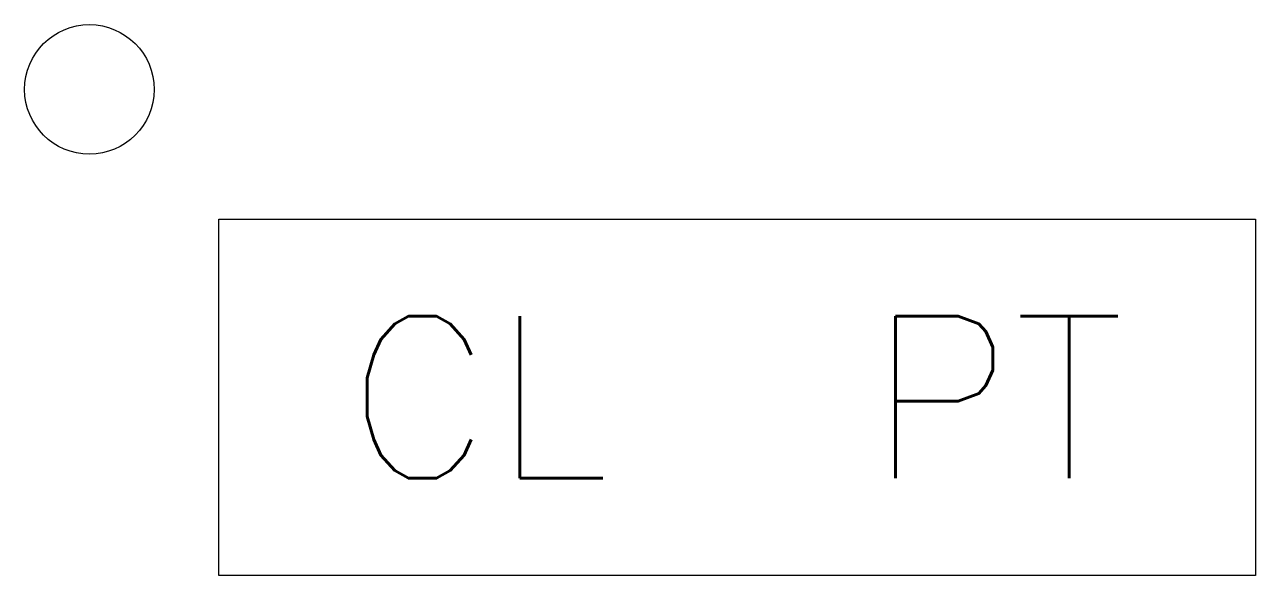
# Model space of a CAD drawing. Header units: inches. Extents: x -1 to 18, y -7.5 to 1.
import ezdxf
from ezdxf.enums import TextEntityAlignment as Align

# ---------------------------------------------------------------- set-up
doc = ezdxf.new("R2010")
doc.units = ezdxf.units.IN
doc.header["$MEASUREMENT"] = 0
doc.layers.add('CODE', color=7, linetype='Continuous')
doc.styles.add('SIMPLEX', font='simplex.shx')

msp = doc.modelspace()

# ---------------------------------------------------------------- linework, layer by layer
at = {"layer": 'CODE', "color": 0}
for p, q in [((2, -2), (18, -2)), ((2, -7.5), (2, -2)), ((18, -2), (18, -7.5)), ((18, -7.5), (2, -7.5))]:
    msp.add_line(p, q, dxfattribs=at)
msp.add_circle((0, 0), 1, dxfattribs=at)

# ---------------------------------------------------------------- texts
at = {"layer": 'CODE', "color": 0, "style": 'SIMPLEX'}
for tag, p in [('CL', (6, -6)), ('PT', (14, -6))]:
    msp.add_attdef(tag, text='00', height=2.5, dxfattribs=at).set_placement(p, align=Align.CENTER)

doc.saveas('drawing.dxf')
